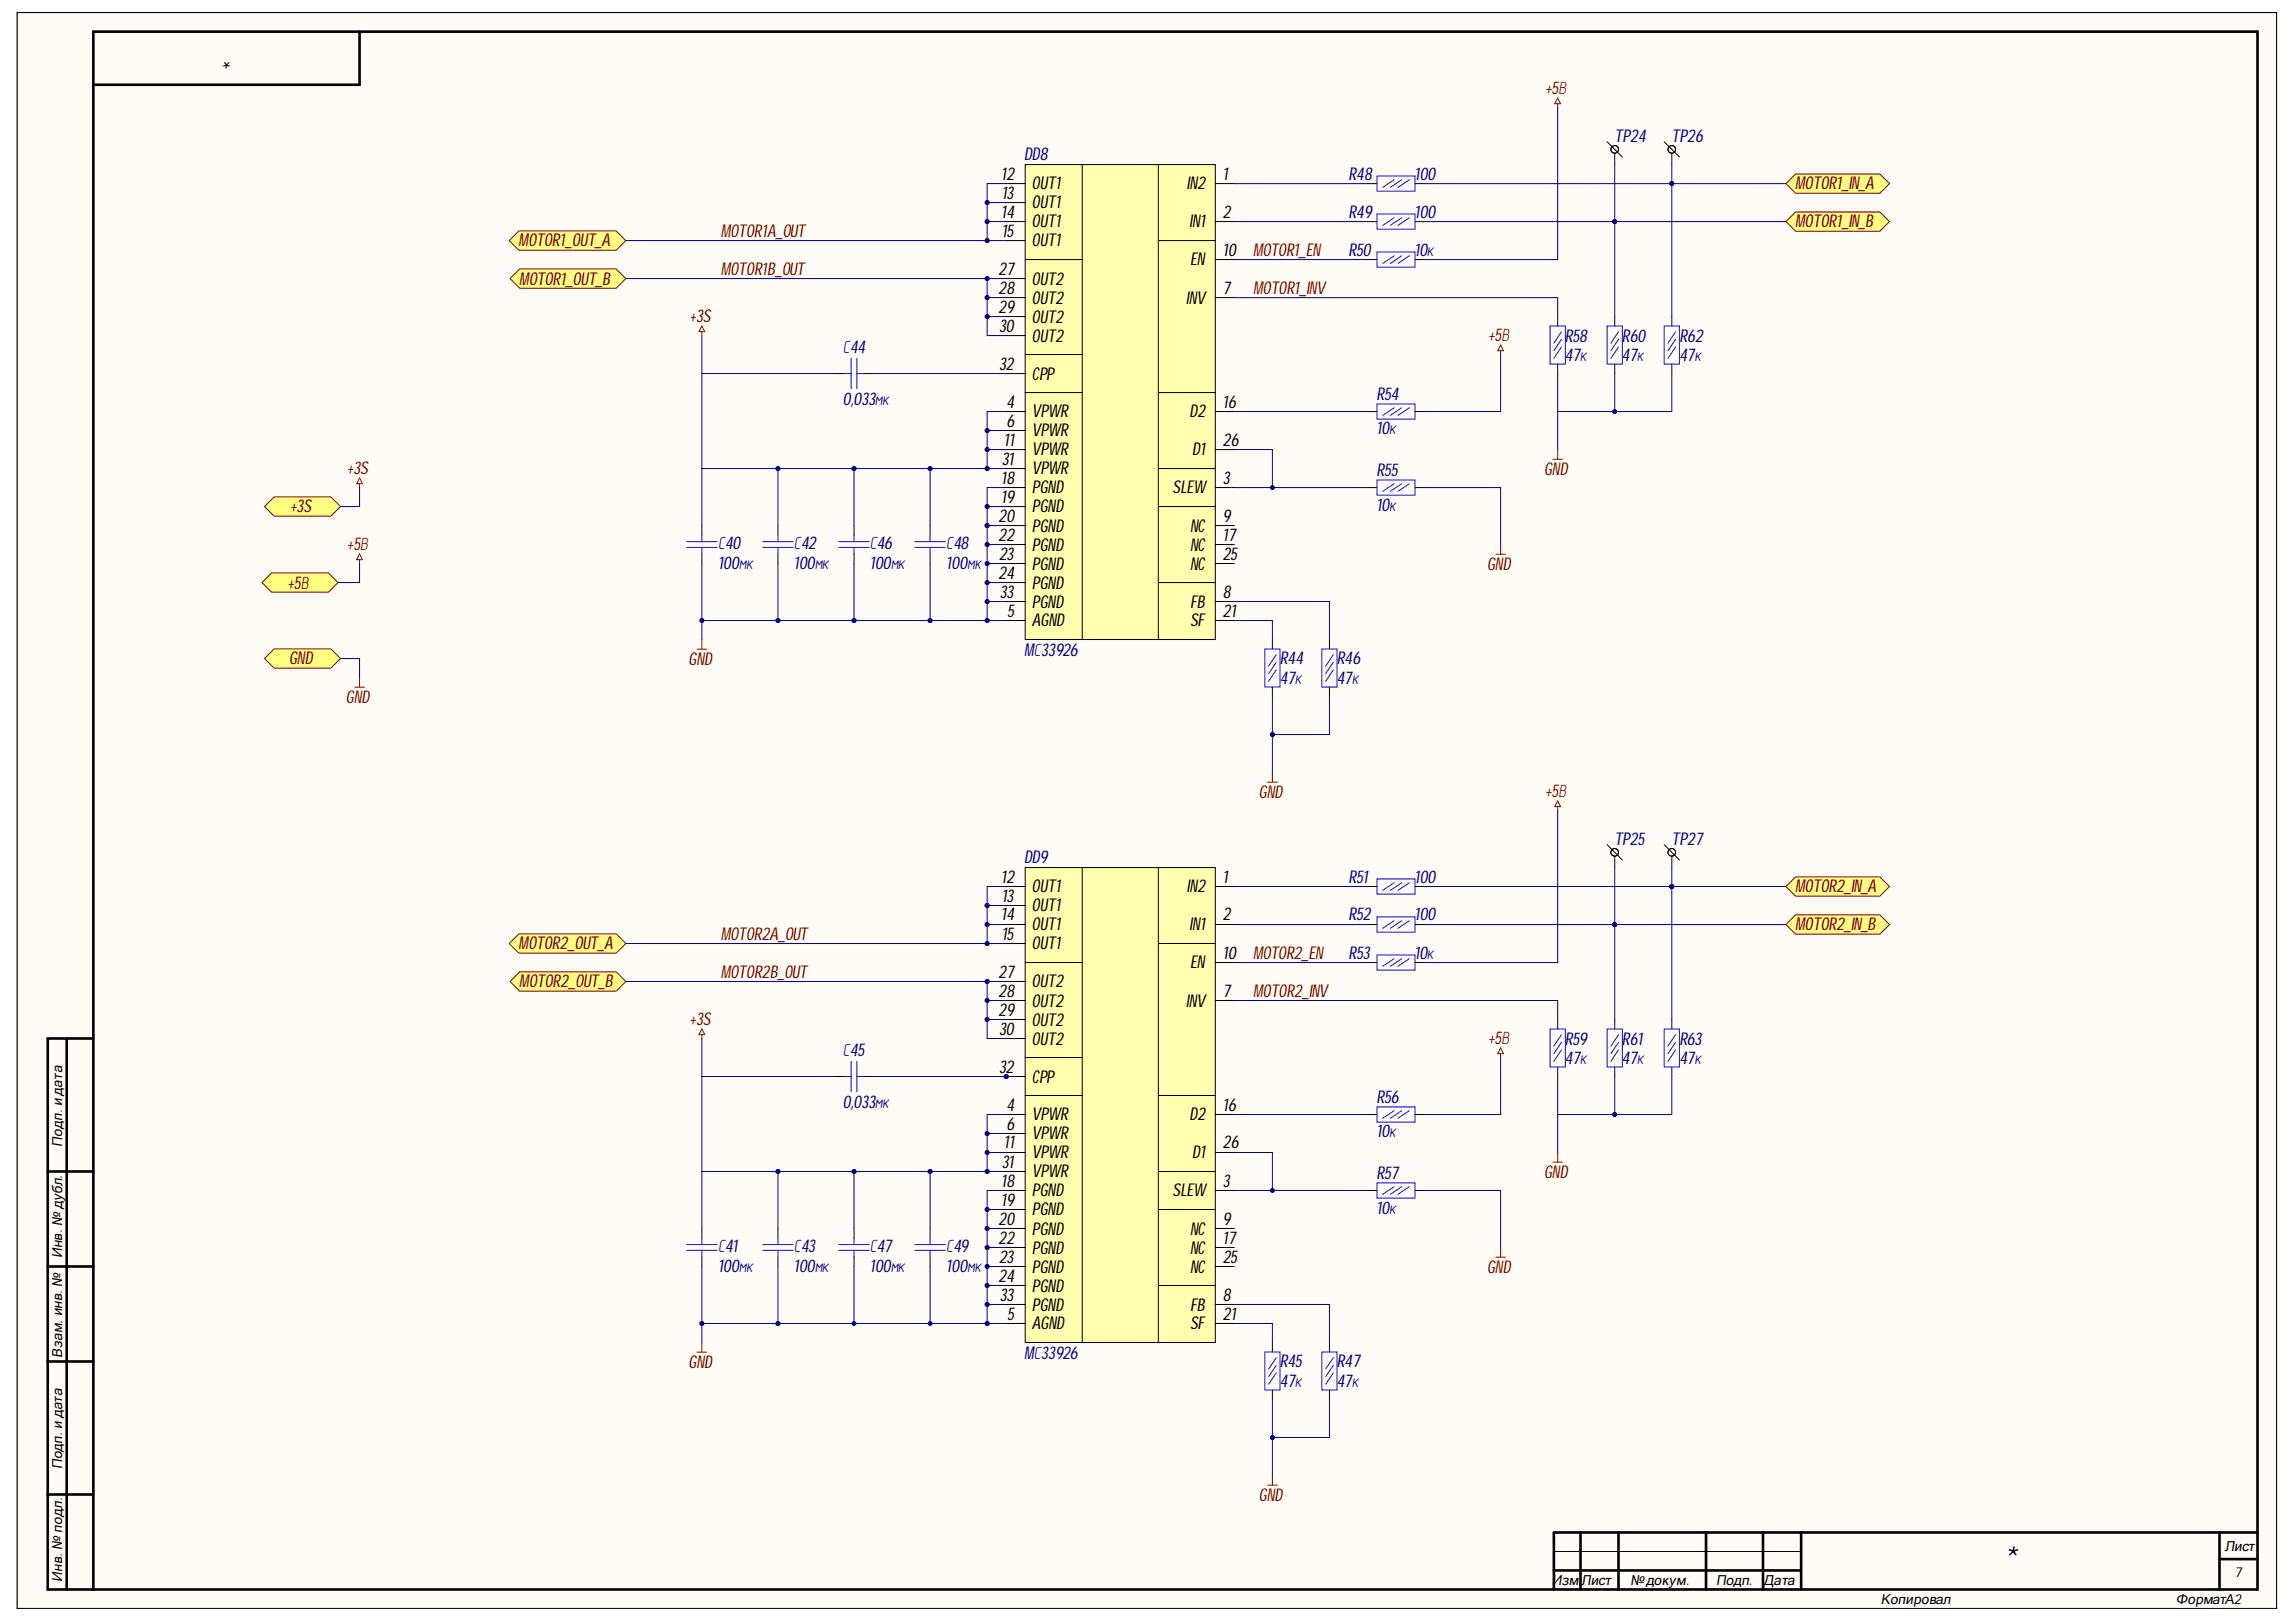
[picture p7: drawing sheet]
<svg xmlns="http://www.w3.org/2000/svg" width="297mm" height="210mm" viewBox="0 0 297 210" stroke-linecap="round" stroke-linejoin="round" font-family="sans-serif">
<defs><g id="words">
<text font-size="4.5" x="259.2" y="203.3">*</text>
<text font-size="3.2" x="30.2" y="6.6" transform="rotate(-180 30.2 6.6)">*</text>
<g font-size="2.3" fill="#800000">
<text x="199.9" y="12.2">+5В</text>
<text x="232.2" y="24.5">MOTOR1_IN_A</text>
<text x="232.2" y="29.4">MOTOR1_IN_B</text>
<text x="67.1" y="31.9">MOTOR1_OUT_A</text>
<text x="93.2" y="30.7">MOTOR1A_OUT</text>
<text x="93.2" y="35.6">MOTOR1B_OUT</text>
<text x="162.1" y="33.1">MOTOR1_EN</text>
<text x="67.2" y="36.9">MOTOR1_OUT_B</text>
<text x="89.3" y="41.7">+3S</text>
<text x="162.1" y="38">MOTOR1_INV</text>
<text x="192.6" y="44.1">+5В</text>
<text x="44.9" y="61.4">+3S</text>
<text x="199.8" y="61.5">GND</text>
<text x="37.6" y="66.3">+3S</text>
<text x="44.9" y="71.2">+5В</text>
<text x="37.2" y="76.2">+5В</text>
<text x="192.4" y="73.7">GND</text>
<text x="37.4" y="86">GND</text>
<text x="89.1" y="86.1">GND</text>
<text x="44.8" y="91">GND</text>
<text x="162.9" y="103.2">GND</text>
<text x="199.9" y="103.1">+5В</text>
<text x="232.2" y="115.5">MOTOR2_IN_A</text>
<text x="67.1" y="122.8">MOTOR2_OUT_A</text>
<text x="93.2" y="121.7">MOTOR2A_OUT</text>
<text x="162.1" y="124.1">MOTOR2_EN</text>
<text x="232.2" y="120.4">MOTOR2_IN_B</text>
<text x="67.2" y="127.7">MOTOR2_OUT_B</text>
<text x="93.2" y="126.6">MOTOR2B_OUT</text>
<text x="162.1" y="129">MOTOR2_INV</text>
<text x="89.3" y="132.6">+3S</text>
<text x="192.6" y="135.1">+5В</text>
<text x="199.8" y="152.4">GND</text>
<text x="192.4" y="164.7">GND</text>
<text x="89.1" y="177">GND</text>
<text x="162.9" y="194.2">GND</text>
</g>
<g font-size="2.3">
<text x="129.5" y="23.2">12</text>
<text x="158.2" y="23.2">1</text>
<text x="129.5" y="28.2">14</text>
<text x="129.6" y="25.7">13</text>
<text x="133.5" y="24.5">OUT1</text>
<text x="133.5" y="27">OUT1</text>
<text x="133.5" y="29.4">OUT1</text>
<text x="153.6" y="24.5">IN2</text>
<text x="153.9" y="29.4">IN1</text>
<text x="158.2" y="28.2">2</text>
<text x="129.2" y="35.6">27</text>
<text x="129.6" y="30.7">15</text>
<text x="133.5" y="31.9">OUT1</text>
<text x="154" y="34.3">EN</text>
<text x="158.2" y="33.1">10</text>
<text x="129.2" y="38">28</text>
<text x="129.2" y="40.5">29</text>
<text x="133.5" y="36.9">OUT2</text>
<text x="133.5" y="39.3">OUT2</text>
<text x="133.5" y="41.8">OUT2</text>
<text x="153.5" y="39.3">INV</text>
<text x="158.2" y="38">7</text>
<text x="129.3" y="42.9">30</text>
<text x="129.3" y="47.8">32</text>
<text x="133.5" y="44.2">OUT2</text>
<text x="130.2" y="52.8">4</text>
<text x="133.5" y="49.1">CPP</text>
<text x="158.2" y="52.8">16</text>
<text x="129.9" y="57.7">11</text>
<text x="130.2" y="55.2">6</text>
<text x="133.5" y="58.9">VPWR</text>
<text x="133.5" y="56.5">VPWR</text>
<text x="133.5" y="54">VPWR</text>
<text x="153.9" y="54">D2</text>
<text x="154.2" y="58.9">D1</text>
<text x="158.2" y="57.7">26</text>
<text x="129.5" y="62.6">18</text>
<text x="129.5" y="65.1">19</text>
<text x="129.6" y="60.2">31</text>
<text x="133.5" y="63.8">PGND</text>
<text x="133.5" y="61.4">VPWR</text>
<text x="151.7" y="63.8">SLEW</text>
<text x="158.2" y="62.6">3</text>
<text x="129.2" y="67.5">20</text>
<text x="129.2" y="70">22</text>
<text x="133.5" y="68.8">PGND</text>
<text x="133.5" y="71.3">PGND</text>
<text x="133.5" y="66.3">PGND</text>
<text x="154" y="68.8">NC</text>
<text x="154" y="71.3">NC</text>
<text x="158.2" y="67.5">9</text>
<text x="158.2" y="70">17</text>
<text x="129.2" y="74.9">24</text>
<text x="129.3" y="72.5">23</text>
<text x="129.4" y="77.4">33</text>
<text x="133.5" y="73.7">PGND</text>
<text x="133.5" y="76.2">PGND</text>
<text x="154" y="73.7">NC</text>
<text x="158.2" y="72.5">25</text>
<text x="158.2" y="77.4">8</text>
<text x="130.3" y="79.8">5</text>
<text x="133.5" y="81.1">AGND</text>
<text x="133.5" y="78.6">PGND</text>
<text x="154" y="81.1">SF</text>
<text x="154" y="78.6">FB</text>
<text x="158.2" y="79.8">21</text>
<text x="129.5" y="114.2">12</text>
<text x="129.5" y="119.1">14</text>
<text x="129.6" y="116.7">13</text>
<text x="133.5" y="115.5">OUT1</text>
<text x="133.5" y="117.9">OUT1</text>
<text x="153.6" y="115.5">IN2</text>
<text x="158.2" y="114.2">1</text>
<text x="158.2" y="119.1">2</text>
<text x="129.6" y="121.7">15</text>
<text x="133.5" y="120.4">OUT1</text>
<text x="133.5" y="122.8">OUT1</text>
<text x="153.9" y="120.4">IN1</text>
<text x="154" y="125.3">EN</text>
<text x="158.2" y="124.1">10</text>
<text x="129.2" y="126.6">27</text>
<text x="129.2" y="129">28</text>
<text x="129.2" y="131.5">29</text>
<text x="133.5" y="127.7">OUT2</text>
<text x="133.5" y="130.3">OUT2</text>
<text x="153.5" y="130.3">INV</text>
<text x="158.2" y="129">7</text>
<text x="129.3" y="133.9">30</text>
<text x="133.5" y="132.7">OUT2</text>
<text x="133.5" y="135.2">OUT2</text>
<text x="129.3" y="138.8">32</text>
<text x="130.2" y="143.7">4</text>
<text x="133.5" y="140.1">CPP</text>
<text x="158.2" y="143.7">16</text>
<text x="129.9" y="148.6">11</text>
<text x="130.2" y="146.2">6</text>
<text x="133.5" y="149.9">VPWR</text>
<text x="133.5" y="147.4">VPWR</text>
<text x="133.5" y="145">VPWR</text>
<text x="153.9" y="145">D2</text>
<text x="154.2" y="149.9">D1</text>
<text x="158.2" y="148.6">26</text>
<text x="129.5" y="153.6">18</text>
<text x="129.6" y="151.2">31</text>
<text x="133.5" y="154.8">PGND</text>
<text x="133.5" y="152.3">VPWR</text>
<text x="151.7" y="154.8">SLEW</text>
<text x="158.2" y="153.6">3</text>
<text x="129.2" y="158.5">20</text>
<text x="129.2" y="161">22</text>
<text x="129.5" y="156.1">19</text>
<text x="133.5" y="159.8">PGND</text>
<text x="133.5" y="157.3">PGND</text>
<text x="154" y="159.8">NC</text>
<text x="158.2" y="158.5">9</text>
<text x="158.2" y="161">17</text>
<text x="129.2" y="165.9">24</text>
<text x="129.3" y="163.4">23</text>
<text x="133.5" y="162.2">PGND</text>
<text x="133.5" y="164.7">PGND</text>
<text x="133.5" y="167.1">PGND</text>
<text x="154" y="164.7">NC</text>
<text x="154" y="162.2">NC</text>
<text x="158.2" y="163.4">25</text>
<text x="129.4" y="168.3">33</text>
<text x="130.3" y="170.8">5</text>
<text x="133.5" y="172">AGND</text>
<text x="133.5" y="169.6">PGND</text>
<text x="154" y="172">SF</text>
<text x="154" y="169.6">FB</text>
<text x="158.2" y="170.8">21</text>
<text x="158.2" y="168.3">8</text>
</g>
<g font-size="2.3" fill="#000080">
<text x="132.5" y="20.7">DD8</text>
<text x="174.5" y="23.2">R48</text>
<text x="183" y="23.2">100</text>
<text x="208.9" y="18.3">TP24</text>
<text x="216.3" y="18.3">TP26</text>
<text x="174.5" y="28.2">R49</text>
<text x="183" y="28.2">100</text>
<text x="174.5" y="33.1">R50</text>
<text x="183" y="33.1">10к</text>
<text x="109.1" y="45.7">С44</text>
<text x="202.5" y="44.2">R58</text>
<text x="202.5" y="46.7">47к</text>
<text x="209.8" y="44.2">R60</text>
<text x="209.8" y="46.7">47к</text>
<text x="217.3" y="44.2">R62</text>
<text x="217.3" y="46.7">47к</text>
<text x="109.1" y="52.4">0,033мк</text>
<text x="178.1" y="51.8">R54</text>
<text x="178.1" y="56.2">10к</text>
<text x="178.1" y="61.6">R55</text>
<text x="92.9" y="71.1">С40</text>
<text x="102.7" y="71.1">С42</text>
<text x="112.5" y="71.1">С46</text>
<text x="122.4" y="71.1">С48</text>
<text x="178.1" y="66.1">10к</text>
<text x="92.9" y="73.6">100мк</text>
<text x="102.7" y="73.6">100мк</text>
<text x="112.5" y="73.6">100мк</text>
<text x="122.4" y="73.6">100мк</text>
<text x="132.5" y="84.9">MС33926</text>
<text x="165.6" y="86">R44</text>
<text x="165.6" y="88.5">47к</text>
<text x="172.9" y="86">R46</text>
<text x="172.9" y="88.5">47к</text>
<text x="132.5" y="111.7">DD9</text>
<text x="208.9" y="109.3">TP25</text>
<text x="216.3" y="109.3">TP27</text>
<text x="174.5" y="114.2">R51</text>
<text x="174.5" y="119.1">R52</text>
<text x="183" y="114.2">100</text>
<text x="183" y="119.1">100</text>
<text x="174.5" y="124.1">R53</text>
<text x="183" y="124.1">10к</text>
<text x="109.1" y="136.7">С45</text>
<text x="202.5" y="135.2">R59</text>
<text x="202.5" y="137.6">47к</text>
<text x="209.8" y="135.2">R61</text>
<text x="209.8" y="137.6">47к</text>
<text x="217.3" y="135.2">R63</text>
<text x="217.3" y="137.6">47к</text>
<text x="109.1" y="143.4">0,033мк</text>
<text x="178.1" y="142.8">R56</text>
<text x="178.1" y="147.2">10к</text>
<text x="178.1" y="152.6">R57</text>
<text x="178.1" y="157.1">10к</text>
<text x="92.9" y="162.1">С41</text>
<text x="92.9" y="164.6">100мк</text>
<text x="102.7" y="162.1">С43</text>
<text x="102.7" y="164.6">100мк</text>
<text x="112.5" y="162.1">С47</text>
<text x="112.5" y="164.6">100мк</text>
<text x="122.4" y="162.1">С49</text>
<text x="122.4" y="164.6">100мк</text>
<text x="132.5" y="175.9">MС33926</text>
<text x="165.6" y="176.9">R45</text>
<text x="165.6" y="179.5">47к</text>
<text x="172.9" y="176.9">R47</text>
<text x="172.9" y="179.5">47к</text>
</g>
<g font-size="1.8">
<text x="8" y="148.4" transform="rotate(-90 8 148.4)">Подп. и дата</text>
<text x="8" y="162.8" transform="rotate(-90 8 162.8)">Инв. № дубл.</text>
<text x="8" y="175.7" transform="rotate(-90 8 175.7)">Взам. инв. №</text>
<text x="8" y="190.1" transform="rotate(-90 8 190.1)">Подп. и дата</text>
<text x="287.8" y="200.7">Лист</text>
<text x="8" y="204.7" transform="rotate(-90 8 204.7)">Инв. № подл.</text>
<text x="200.8" y="205.1">Изм.</text>
<text x="204.6" y="205.1">Лист</text>
<text x="210.9" y="205.1">№докум.</text>
<text x="222" y="205.1">Подп.</text>
<text x="228.1" y="205.1">Дата</text>
<text x="243.3" y="207.6">Копировал</text>
<text x="281.5" y="207.6">ФорматА2</text>
<text x="289.1" y="204.1">7</text>
</g>
</g></defs>
<path d="M2.2 1.6h292.3v206.5h-292.3z" fill-rule="evenodd" fill="#fffcf8"/>
<path d="M2.2 1.6h292.3v206.5h-292.3z" fill="none" stroke="#000" stroke-width=".13"/>
<path d="M2.2 1.6h292.3v206.5h-292.3z" fill-rule="evenodd" fill="#fffcf8"/>
<path d="M2.2 1.6h292.3v206.5h-292.3zM201 200.8h32" fill="none" stroke="#000" stroke-width=".13"/>
<g fill="none" stroke="#000" stroke-width=".34">
<path d="M46.5 4.1v6.9h-34.4M8.6 134.4v71.3M12.1 134.4h-5.9v71.3h285.9v-201.6h-280v201.6M6.2 151.6h5.9M6.2 163.9h5.9M6.2 176.2h5.9M6.2 193.4h5.9M204.5 198.3v7.4M209.4 198.3v7.4M220.7 198.3v7.4M228.1 198.3v7.4M233 198.3v7.4"/>
<path d="M287.1 198.3v7.4M292.1 198.3h-91.1v7.4M201 203.2h32M287.1 201.8h5"/>
</g>
<path d="M201.5 12.7l.4 .7h-.8zM201.5 13.4v.5M90.8 42.2l.4 .7h-.8zM90.8 42.9v.5M194.1 44.6l.4 .8h-.7zM194.1 45.4v.5M90.8 133.9v.5M90.8 133.1l.4 .8h-.8z" fill="none" stroke="#800000" stroke-width=".13"/>
<path d="M66 127l1.2-1.2h12.5l1.3 1.2-1.3 1.3h-12.5z" fill-rule="evenodd" fill="#ffff80"/>
<path d="M66 127l1.2-1.2h12.5l1.3 1.2-1.3 1.3h-12.5z" fill="none" stroke="#800000" stroke-width=".13"/>
<path d="M65.9 122.1l1.2-1.2h12.6l1.3 1.2-1.3 1.2h-12.6z" fill-rule="evenodd" fill="#ffff80"/>
<path d="M65.9 122.1l1.2-1.2h12.6l1.3 1.2-1.3 1.2h-12.6z" fill="none" stroke="#800000" stroke-width=".13"/>
<path d="M231 114.7l1.3-1.2h10.9l1.3 1.2-1.3 1.3h-10.9z" fill-rule="evenodd" fill="#ffff80"/>
<path d="M231 114.7l1.3-1.2h10.9l1.3 1.2-1.3 1.3h-10.9z" fill="none" stroke="#800000" stroke-width=".13"/>
<path d="M232.3 118.4h10.9l1.3 1.2-1.3 1.3h-10.9l-1.3-1.3z" fill-rule="evenodd" fill="#ffff80"/>
<path d="M232.3 118.4h10.9l1.3 1.2-1.3 1.3h-10.9l-1.3-1.3z" fill="none" stroke="#800000" stroke-width=".13"/>
<path d="M65.9 31.1l1.2-1.2h12.6l1.3 1.2-1.3 1.3h-12.6z" fill-rule="evenodd" fill="#ffff80"/>
<path d="M65.9 31.1l1.2-1.2h12.6l1.3 1.2-1.3 1.3h-12.6z" fill="none" stroke="#800000" stroke-width=".13"/>
<path d="M66 36l1.2-1.2h12.5l1.3 1.2-1.3 1.3h-12.5z" fill-rule="evenodd" fill="#ffff80"/>
<path d="M66 36l1.2-1.2h12.5l1.3 1.2-1.3 1.3h-12.5z" fill="none" stroke="#800000" stroke-width=".13"/>
<path d="M231 23.8l1.3-1.3h10.9l1.3 1.3-1.3 1.2h-10.9z" fill-rule="evenodd" fill="#ffff80"/>
<path d="M231 23.8l1.3-1.3h10.9l1.3 1.3-1.3 1.2h-10.9z" fill="none" stroke="#800000" stroke-width=".13"/>
<path d="M231 28.7l1.3-1.3h10.9l1.3 1.3-1.3 1.2h-10.9z" fill-rule="evenodd" fill="#ffff80"/>
<g fill="none" stroke="#800000" stroke-width=".13">
<path d="M231 28.7l1.3-1.3h10.9l1.3 1.3-1.3 1.2h-10.9zM90.2 84h1.2M90.8 82.8v1.2M164.6 100v1.2M164 101.2h1.2M201.5 103.6l.4 .8h-.8zM201.5 104.4v.5M194.1 135.6l.4 .8h-.7zM194.1 136.4v.5M90.2 175h1.2M90.8 173.7v1.3M164 192.2h1.2"/>
<path d="M164.6 190.9v1.3"/>
</g>
<path d="M35.1 74.1h7.4l1.2 1.3-1.2 1.2h-7.4l-1.2-1.2z" fill-rule="evenodd" fill="#ffff80"/>
<path d="M35.1 74.1h7.4l1.2 1.3-1.2 1.2h-7.4l-1.2-1.2z" fill="none" stroke="#800000" stroke-width=".13"/>
<path d="M35.5 84h7.3l1.3 1.2-1.3 1.3h-7.3l-1.3-1.3z" fill-rule="evenodd" fill="#ffff80"/>
<path d="M35.5 84h7.3l1.3 1.2-1.3 1.3h-7.3l-1.3-1.3z" fill="none" stroke="#800000" stroke-width=".13"/>
<path d="M35.5 64.3h7.3l1.3 1.3-1.3 1.2h-7.3l-1.3-1.2z" fill-rule="evenodd" fill="#ffff80"/>
<path d="M35.5 64.3h7.3l1.3 1.3-1.3 1.2h-7.3l-1.3-1.2zM46.5 62.6v.5M46.5 72.4v.5M46.5 61.8l.4 .8h-.8zM46.5 71.7l.4 .7h-.8zM45.9 88.9h1.2M46.5 87.7v1.2" fill="none" stroke="#800000" stroke-width=".13"/>
<path d="M127.7 58.2h2.5" fill="none" stroke="#000080" stroke-width=".13"/>
<circle cx="127.7" cy="58.2" r=".25" fill="#000080"/>
<g fill="none" stroke="#000080" stroke-width=".13">
<path d="M127.7 55.7h2.5"/>
<circle cx="127.7" cy="58.2" r=".25"/>
</g>
<circle cx="127.7" cy="55.7" r=".25" fill="#000080"/>
<g fill="none" stroke="#000080" stroke-width=".13">
<path d="M130.2 53.3h-2.5v7.3"/>
<circle cx="127.7" cy="55.7" r=".25"/>
</g>
<circle cx="127.7" cy="55.7" r=".25" fill="#000080"/>
<circle cx="127.7" cy="55.7" r=".25" fill="none" stroke="#000080" stroke-width=".13"/>
<circle cx="127.7" cy="58.2" r=".25" fill="#000080"/>
<circle cx="127.7" cy="58.2" r=".25" fill="none" stroke="#000080" stroke-width=".13"/>
<circle cx="127.7" cy="60.6" r=".25" fill="#000080"/>
<g fill="none" stroke="#000080" stroke-width=".13">
<path d="M127.7 75.4h2.5"/>
<circle cx="127.7" cy="60.6" r=".25"/>
</g>
<circle cx="127.7" cy="75.4" r=".25" fill="#000080"/>
<g fill="none" stroke="#000080" stroke-width=".13">
<path d="M127.7 72.9h2.5"/>
<circle cx="127.7" cy="75.4" r=".25"/>
</g>
<circle cx="127.7" cy="72.9" r=".25" fill="#000080"/>
<g fill="none" stroke="#000080" stroke-width=".13">
<path d="M127.7 68h2.5"/>
<circle cx="127.7" cy="72.9" r=".25"/>
</g>
<circle cx="127.7" cy="68" r=".25" fill="#000080"/>
<g fill="none" stroke="#000080" stroke-width=".13">
<path d="M127.7 65.6h2.5"/>
<circle cx="127.7" cy="68" r=".25"/>
</g>
<circle cx="127.7" cy="65.6" r=".25" fill="#000080"/>
<g fill="none" stroke="#000080" stroke-width=".13">
<path d="M130.2 23.8h-2.5v7.3h2.5M159.7 28.7h17.2M194.1 45.9v7.4h-9.8M184.3 63.1h9.8v7.4"/>
<circle cx="127.7" cy="65.6" r=".25"/>
</g>
<circle cx="127.7" cy="26.2" r=".25" fill="#000080"/>
<circle cx="127.7" cy="26.2" r=".25" fill="none" stroke="#000080" stroke-width=".13"/>
<circle cx="127.7" cy="28.7" r=".25" fill="#000080"/>
<circle cx="127.7" cy="28.7" r=".25" fill="none" stroke="#000080" stroke-width=".13"/>
<circle cx="127.7" cy="31.1" r=".25" fill="#000080"/>
<g fill="none" stroke="#000080" stroke-width=".13">
<path d="M127.7 28.7h2.5"/>
<circle cx="127.7" cy="31.1" r=".25"/>
</g>
<circle cx="127.7" cy="28.7" r=".25" fill="#000080"/>
<g fill="none" stroke="#000080" stroke-width=".13">
<path d="M127.7 26.2h2.5"/>
<circle cx="127.7" cy="28.7" r=".25"/>
</g>
<circle cx="127.7" cy="26.2" r=".25" fill="#000080"/>
<g fill="none" stroke="#000080" stroke-width=".13">
<path d="M130.2 36h-2.5v7.4h2.5"/>
<circle cx="127.7" cy="26.2" r=".25"/>
</g>
<circle cx="127.7" cy="41" r=".25" fill="#000080"/>
<circle cx="127.7" cy="41" r=".25" fill="none" stroke="#000080" stroke-width=".13"/>
<circle cx="127.7" cy="38.5" r=".25" fill="#000080"/>
<circle cx="127.7" cy="38.5" r=".25" fill="none" stroke="#000080" stroke-width=".13"/>
<circle cx="127.7" cy="36" r=".25" fill="#000080"/>
<g fill="none" stroke="#000080" stroke-width=".13">
<path d="M127.7 38.5h2.5"/>
<circle cx="127.7" cy="36" r=".25"/>
</g>
<circle cx="127.7" cy="38.5" r=".25" fill="#000080"/>
<g fill="none" stroke="#000080" stroke-width=".13">
<path d="M127.7 41h2.5"/>
<circle cx="127.7" cy="38.5" r=".25"/>
</g>
<circle cx="127.7" cy="41" r=".25" fill="#000080"/>
<g fill="none" stroke="#000080" stroke-width=".13">
<path d="M90.8 43.4v4.9h17.2M112.9 48.3h17.3M159.7 80.3h4.9v2.5M127.7 149.1h2.5"/>
<circle cx="127.7" cy="41" r=".25"/>
</g>
<circle cx="127.7" cy="149.1" r=".25" fill="#000080"/>
<g fill="none" stroke="#000080" stroke-width=".13">
<path d="M127.7 146.7h2.5"/>
<circle cx="127.7" cy="149.1" r=".25"/>
</g>
<circle cx="127.7" cy="146.7" r=".25" fill="#000080"/>
<g fill="none" stroke="#000080" stroke-width=".13">
<path d="M130.2 144.2h-2.5v7.4"/>
<circle cx="127.7" cy="146.7" r=".25"/>
</g>
<circle cx="127.7" cy="146.7" r=".25" fill="#000080"/>
<circle cx="127.7" cy="146.7" r=".25" fill="none" stroke="#000080" stroke-width=".13"/>
<circle cx="127.7" cy="149.1" r=".25" fill="#000080"/>
<circle cx="127.7" cy="149.1" r=".25" fill="none" stroke="#000080" stroke-width=".13"/>
<circle cx="127.7" cy="151.6" r=".25" fill="#000080"/>
<g fill="none" stroke="#000080" stroke-width=".13">
<path d="M127.7 117.2h2.5"/>
<circle cx="127.7" cy="151.6" r=".25"/>
</g>
<circle cx="127.7" cy="117.2" r=".25" fill="#000080"/>
<g fill="none" stroke="#000080" stroke-width=".13">
<path d="M130.2 127h-2.5v7.4h2.5"/>
<circle cx="127.7" cy="117.2" r=".25"/>
</g>
<circle cx="127.7" cy="131.9" r=".25" fill="#000080"/>
<circle cx="127.7" cy="131.9" r=".25" fill="none" stroke="#000080" stroke-width=".13"/>
<circle cx="127.7" cy="129.5" r=".25" fill="#000080"/>
<circle cx="127.7" cy="129.5" r=".25" fill="none" stroke="#000080" stroke-width=".13"/>
<circle cx="127.7" cy="127" r=".25" fill="#000080"/>
<g fill="none" stroke="#000080" stroke-width=".13">
<path d="M127.7 129.5h2.5"/>
<circle cx="127.7" cy="127" r=".25"/>
</g>
<circle cx="127.7" cy="129.5" r=".25" fill="#000080"/>
<g fill="none" stroke="#000080" stroke-width=".13">
<path d="M127.7 131.9h2.5"/>
<circle cx="127.7" cy="129.5" r=".25"/>
</g>
<circle cx="127.7" cy="131.9" r=".25" fill="#000080"/>
<g fill="none" stroke="#000080" stroke-width=".13">
<path d="M112.9 139.3h17.3"/>
<circle cx="127.7" cy="131.9" r=".25"/>
</g>
<circle cx="130.2" cy="139.3" r=".25" fill="#000080"/>
<g fill="none" stroke="#000080" stroke-width=".13">
<path d="M201.5 13.9v19.7h-17.2M201.5 53.3v4.9M130.2 114.7h-2.5v2.5"/>
<circle cx="130.2" cy="139.3" r=".25"/>
</g>
<circle cx="127.7" cy="117.2" r=".25" fill="#000080"/>
<g fill="none" stroke="#000080" stroke-width=".13">
<path d="M127.7 117.2v2.4"/>
<circle cx="127.7" cy="117.2" r=".25"/>
</g>
<circle cx="127.7" cy="119.6" r=".25" fill="#000080"/>
<circle cx="127.7" cy="119.6" r=".25" fill="none" stroke="#000080" stroke-width=".13"/>
<circle cx="127.7" cy="117.2" r=".25" fill="#000080"/>
<g fill="none" stroke="#000080" stroke-width=".13">
<path d="M81 31.1h46.7"/>
<circle cx="127.7" cy="117.2" r=".25"/>
</g>
<circle cx="127.7" cy="31.1" r=".25" fill="#000080"/>
<g fill="none" stroke="#000080" stroke-width=".13">
<path d="M81 36h46.7"/>
<circle cx="127.7" cy="31.1" r=".25"/>
</g>
<circle cx="127.7" cy="36" r=".25" fill="#000080"/>
<g fill="none" stroke="#000080" stroke-width=".13">
<path d="M164.6 90.1v5h7.4v-5"/>
<circle cx="127.7" cy="36" r=".25"/>
</g>
<circle cx="164.6" cy="95.1" r=".25" fill="#000080"/>
<g fill="none" stroke="#000080" stroke-width=".13">
<path d="M159.7 77.8h12.3v5M90.8 163.9v7.4"/>
<circle cx="164.6" cy="95.1" r=".25"/>
</g>
<circle cx="90.8" cy="171.3" r=".25" fill="#000080"/>
<g fill="none" stroke="#000080" stroke-width=".13">
<path d="M81 122.1h46.7"/>
<circle cx="90.8" cy="171.3" r=".25"/>
</g>
<circle cx="127.7" cy="122.1" r=".25" fill="#000080"/>
<g fill="none" stroke="#000080" stroke-width=".13">
<path d="M130.2 119.6h-2.5v2.5h2.5"/>
<circle cx="127.7" cy="122.1" r=".25"/>
</g>
<circle cx="127.7" cy="119.6" r=".25" fill="#000080"/>
<circle cx="127.7" cy="119.6" r=".25" fill="none" stroke="#000080" stroke-width=".13"/>
<circle cx="127.7" cy="122.1" r=".25" fill="#000080"/>
<g fill="none" stroke="#000080" stroke-width=".13">
<path d="M81 127h46.7"/>
<circle cx="127.7" cy="122.1" r=".25"/>
</g>
<circle cx="127.7" cy="127" r=".25" fill="#000080"/>
<g fill="none" stroke="#000080" stroke-width=".13">
<path d="M127.7 77.8h2.5"/>
<circle cx="127.7" cy="127" r=".25"/>
</g>
<circle cx="127.7" cy="77.8" r=".25" fill="#000080"/>
<g fill="none" stroke="#000080" stroke-width=".13">
<path d="M127.7 70.5v9.8h2.5"/>
<circle cx="127.7" cy="77.8" r=".25"/>
</g>
<circle cx="127.7" cy="80.3" r=".25" fill="#000080"/>
<circle cx="127.7" cy="80.3" r=".25" fill="none" stroke="#000080" stroke-width=".13"/>
<circle cx="127.7" cy="77.8" r=".25" fill="#000080"/>
<circle cx="127.7" cy="77.8" r=".25" fill="none" stroke="#000080" stroke-width=".13"/>
<circle cx="127.7" cy="75.4" r=".25" fill="#000080"/>
<circle cx="127.7" cy="75.4" r=".25" fill="none" stroke="#000080" stroke-width=".13"/>
<circle cx="127.7" cy="72.9" r=".25" fill="#000080"/>
<circle cx="127.7" cy="72.9" r=".25" fill="none" stroke="#000080" stroke-width=".13"/>
<circle cx="127.7" cy="70.5" r=".25" fill="#000080"/>
<g fill="none" stroke="#000080" stroke-width=".13">
<path d="M130.2 63.1h-2.5v4.9"/>
<circle cx="127.7" cy="70.5" r=".25"/>
</g>
<circle cx="127.7" cy="68" r=".25" fill="#000080"/>
<circle cx="127.7" cy="68" r=".25" fill="none" stroke="#000080" stroke-width=".13"/>
<circle cx="127.7" cy="65.6" r=".25" fill="#000080"/>
<g fill="none" stroke="#000080" stroke-width=".13">
<path d="M127.7 80.3h-36.9v2.5"/>
<circle cx="127.7" cy="65.6" r=".25"/>
</g>
<circle cx="127.7" cy="80.3" r=".25" fill="#000080"/>
<circle cx="127.7" cy="80.3" r=".25" fill="none" stroke="#000080" stroke-width=".13"/>
<circle cx="120.3" cy="80.3" r=".25" fill="#000080"/>
<circle cx="120.3" cy="80.3" r=".25" fill="none" stroke="#000080" stroke-width=".13"/>
<circle cx="110.5" cy="80.3" r=".25" fill="#000080"/>
<circle cx="110.5" cy="80.3" r=".25" fill="none" stroke="#000080" stroke-width=".13"/>
<circle cx="100.6" cy="80.3" r=".25" fill="#000080"/>
<circle cx="100.6" cy="80.3" r=".25" fill="none" stroke="#000080" stroke-width=".13"/>
<circle cx="90.8" cy="80.3" r=".25" fill="#000080"/>
<g fill="none" stroke="#000080" stroke-width=".13">
<path d="M127.7 68v2.5h2.5"/>
<circle cx="90.8" cy="80.3" r=".25"/>
</g>
<circle cx="127.7" cy="70.5" r=".25" fill="#000080"/>
<circle cx="127.7" cy="70.5" r=".25" fill="none" stroke="#000080" stroke-width=".13"/>
<circle cx="127.7" cy="68" r=".25" fill="#000080"/>
<g fill="none" stroke="#000080" stroke-width=".13">
<path d="M100.6 72.9v7.4"/>
<circle cx="127.7" cy="68" r=".25"/>
</g>
<circle cx="100.6" cy="80.3" r=".25" fill="#000080"/>
<g fill="none" stroke="#000080" stroke-width=".13">
<path d="M100.6 60.6v7.4"/>
<circle cx="100.6" cy="80.3" r=".25"/>
</g>
<circle cx="100.6" cy="60.6" r=".25" fill="#000080"/>
<g fill="none" stroke="#000080" stroke-width=".13">
<path d="M110.5 72.9v7.4"/>
<circle cx="100.6" cy="60.6" r=".25"/>
</g>
<circle cx="110.5" cy="80.3" r=".25" fill="#000080"/>
<g fill="none" stroke="#000080" stroke-width=".13">
<path d="M110.5 60.6v7.4"/>
<circle cx="110.5" cy="80.3" r=".25"/>
</g>
<circle cx="110.5" cy="60.6" r=".25" fill="#000080"/>
<g fill="none" stroke="#000080" stroke-width=".13">
<path d="M120.3 72.9v7.4"/>
<circle cx="110.5" cy="60.6" r=".25"/>
</g>
<circle cx="120.3" cy="80.3" r=".25" fill="#000080"/>
<g fill="none" stroke="#000080" stroke-width=".13">
<path d="M120.3 60.6v7.4"/>
<circle cx="120.3" cy="80.3" r=".25"/>
</g>
<circle cx="120.3" cy="60.6" r=".25" fill="#000080"/>
<g fill="none" stroke="#000080" stroke-width=".13">
<path d="M130.2 60.6h-39.4v7.4"/>
<circle cx="120.3" cy="60.6" r=".25"/>
</g>
<circle cx="100.6" cy="60.6" r=".25" fill="#000080"/>
<circle cx="100.6" cy="60.6" r=".25" fill="none" stroke="#000080" stroke-width=".13"/>
<circle cx="110.5" cy="60.6" r=".25" fill="#000080"/>
<circle cx="110.5" cy="60.6" r=".25" fill="none" stroke="#000080" stroke-width=".13"/>
<circle cx="120.3" cy="60.6" r=".25" fill="#000080"/>
<circle cx="120.3" cy="60.6" r=".25" fill="none" stroke="#000080" stroke-width=".13"/>
<circle cx="127.7" cy="60.6" r=".25" fill="#000080"/>
<g fill="none" stroke="#000080" stroke-width=".13">
<path d="M90.8 72.9v7.4"/>
<circle cx="127.7" cy="60.6" r=".25"/>
</g>
<circle cx="90.8" cy="80.3" r=".25" fill="#000080"/>
<g fill="none" stroke="#000080" stroke-width=".13">
<path d="M90.8 48.3v12.3M164.6 95.1v4.9"/>
<circle cx="90.8" cy="80.3" r=".25"/>
</g>
<circle cx="164.6" cy="95.1" r=".25" fill="#000080"/>
<g fill="none" stroke="#000080" stroke-width=".13">
<path d="M110.5 163.9v7.4"/>
<circle cx="164.6" cy="95.1" r=".25"/>
</g>
<circle cx="110.5" cy="171.3" r=".25" fill="#000080"/>
<g fill="none" stroke="#000080" stroke-width=".13">
<path d="M120.3 163.9v7.4"/>
<circle cx="110.5" cy="171.3" r=".25"/>
</g>
<circle cx="120.3" cy="171.3" r=".25" fill="#000080"/>
<g fill="none" stroke="#000080" stroke-width=".13">
<path d="M130.2 171.3h-39.4v2.4"/>
<circle cx="120.3" cy="171.3" r=".25"/>
</g>
<circle cx="127.7" cy="171.3" r=".25" fill="#000080"/>
<circle cx="127.7" cy="171.3" r=".25" fill="none" stroke="#000080" stroke-width=".13"/>
<circle cx="100.6" cy="171.3" r=".25" fill="#000080"/>
<circle cx="100.6" cy="171.3" r=".25" fill="none" stroke="#000080" stroke-width=".13"/>
<circle cx="90.8" cy="171.3" r=".25" fill="#000080"/>
<g fill="none" stroke="#000080" stroke-width=".13">
<path d="M130.2 168.8h-2.5v2.5"/>
<circle cx="90.8" cy="171.3" r=".25"/>
</g>
<circle cx="127.7" cy="168.8" r=".25" fill="#000080"/>
<circle cx="127.7" cy="168.8" r=".25" fill="none" stroke="#000080" stroke-width=".13"/>
<circle cx="127.7" cy="171.3" r=".25" fill="#000080"/>
<g fill="none" stroke="#000080" stroke-width=".13">
<path d="M130.2 166.4h-2.5v2.4"/>
<circle cx="127.7" cy="171.3" r=".25"/>
</g>
<circle cx="127.7" cy="166.4" r=".25" fill="#000080"/>
<circle cx="127.7" cy="166.4" r=".25" fill="none" stroke="#000080" stroke-width=".13"/>
<circle cx="127.7" cy="168.8" r=".25" fill="#000080"/>
<g fill="none" stroke="#000080" stroke-width=".13">
<path d="M130.2 163.9h-2.5v2.5"/>
<circle cx="127.7" cy="168.8" r=".25"/>
</g>
<circle cx="127.7" cy="163.9" r=".25" fill="#000080"/>
<circle cx="127.7" cy="163.9" r=".25" fill="none" stroke="#000080" stroke-width=".13"/>
<circle cx="127.7" cy="166.4" r=".25" fill="#000080"/>
<g fill="none" stroke="#000080" stroke-width=".13">
<path d="M130.2 161.4h-2.5v2.5"/>
<circle cx="127.7" cy="166.4" r=".25"/>
</g>
<circle cx="127.7" cy="161.4" r=".25" fill="#000080"/>
<circle cx="127.7" cy="161.4" r=".25" fill="none" stroke="#000080" stroke-width=".13"/>
<circle cx="127.7" cy="163.9" r=".25" fill="#000080"/>
<g fill="none" stroke="#000080" stroke-width=".13">
<path d="M130.2 159h-2.5v2.4"/>
<circle cx="127.7" cy="163.9" r=".25"/>
</g>
<circle cx="127.7" cy="159" r=".25" fill="#000080"/>
<circle cx="127.7" cy="159" r=".25" fill="none" stroke="#000080" stroke-width=".13"/>
<circle cx="127.7" cy="161.4" r=".25" fill="#000080"/>
<g fill="none" stroke="#000080" stroke-width=".13">
<path d="M130.2 156.5h-2.5v2.5"/>
<circle cx="127.7" cy="161.4" r=".25"/>
</g>
<circle cx="127.7" cy="156.5" r=".25" fill="#000080"/>
<circle cx="127.7" cy="156.5" r=".25" fill="none" stroke="#000080" stroke-width=".13"/>
<circle cx="127.7" cy="159" r=".25" fill="#000080"/>
<g fill="none" stroke="#000080" stroke-width=".13">
<path d="M130.2 154.1h-2.5v2.4"/>
<circle cx="127.7" cy="159" r=".25"/>
</g>
<circle cx="127.7" cy="156.5" r=".25" fill="#000080"/>
<g fill="none" stroke="#000080" stroke-width=".13">
<path d="M130.2 151.6h-39.4v7.4"/>
<circle cx="127.7" cy="156.5" r=".25"/>
</g>
<circle cx="100.6" cy="151.6" r=".25" fill="#000080"/>
<circle cx="100.6" cy="151.6" r=".25" fill="none" stroke="#000080" stroke-width=".13"/>
<circle cx="110.5" cy="151.6" r=".25" fill="#000080"/>
<circle cx="110.5" cy="151.6" r=".25" fill="none" stroke="#000080" stroke-width=".13"/>
<circle cx="120.3" cy="151.6" r=".25" fill="#000080"/>
<circle cx="120.3" cy="151.6" r=".25" fill="none" stroke="#000080" stroke-width=".13"/>
<circle cx="127.7" cy="151.6" r=".25" fill="#000080"/>
<g fill="none" stroke="#000080" stroke-width=".13">
<path d="M120.3 151.6v7.4"/>
<circle cx="127.7" cy="151.6" r=".25"/>
</g>
<circle cx="120.3" cy="151.6" r=".25" fill="#000080"/>
<g fill="none" stroke="#000080" stroke-width=".13">
<path d="M110.5 151.6v7.4"/>
<circle cx="120.3" cy="151.6" r=".25"/>
</g>
<circle cx="110.5" cy="151.6" r=".25" fill="#000080"/>
<g fill="none" stroke="#000080" stroke-width=".13">
<path d="M100.6 151.6v7.4"/>
<circle cx="110.5" cy="151.6" r=".25"/>
</g>
<circle cx="100.6" cy="151.6" r=".25" fill="#000080"/>
<g fill="none" stroke="#000080" stroke-width=".13">
<path d="M100.6 163.9v7.4"/>
<circle cx="100.6" cy="151.6" r=".25"/>
</g>
<circle cx="100.6" cy="171.3" r=".25" fill="#000080"/>
<g fill="none" stroke="#000080" stroke-width=".13">
<path d="M201.5 48.3v5h14.8v-5M90.8 134.4v17.2M90.8 139.3h17.2"/>
<circle cx="100.6" cy="171.3" r=".25"/>
</g>
<circle cx="208.9" cy="53.3" r=".25" fill="#000080"/>
<g fill="none" stroke="#000080" stroke-width=".13">
<path d="M159.7 38.5h41.8v2.5M208.9 48.3v5"/>
<circle cx="208.9" cy="53.3" r=".25"/>
</g>
<circle cx="208.9" cy="53.3" r=".25" fill="#000080"/>
<g fill="none" stroke="#000080" stroke-width=".13">
<path d="M216.3 23.8v17.2"/>
<circle cx="208.9" cy="53.3" r=".25"/>
</g>
<circle cx="216.3" cy="23.8" r=".25" fill="#000080"/>
<g fill="none" stroke="#000080" stroke-width=".13">
<path d="M184.3 23.8h46.7"/>
<circle cx="216.3" cy="23.8" r=".25"/>
</g>
<circle cx="216.3" cy="23.8" r=".25" fill="#000080"/>
<g fill="none" stroke="#000080" stroke-width=".13">
<path d="M208.9 28.7v12.3"/>
<circle cx="216.3" cy="23.8" r=".25"/>
</g>
<circle cx="208.9" cy="28.7" r=".25" fill="#000080"/>
<g fill="none" stroke="#000080" stroke-width=".13">
<path d="M184.3 28.7h46.7"/>
<circle cx="208.9" cy="28.7" r=".25"/>
</g>
<circle cx="208.9" cy="28.7" r=".25" fill="#000080"/>
<g fill="none" stroke="#000080" stroke-width=".13">
<path d="M159.7 53.3h17.2M159.7 58.2h4.9v4.9M159.7 63.1h17.2"/>
<circle cx="208.9" cy="28.7" r=".25"/>
</g>
<circle cx="164.6" cy="63.1" r=".25" fill="#000080"/>
<g fill="none" stroke="#000080" stroke-width=".13">
<path d="M201.5 104.9v19.7h-17.2M194.1 136.9v7.3h-9.8M184.3 154.1h9.8v7.3M201.5 144.2v4.9M159.7 171.3h4.9v2.4M164.6 181.1v4.9h7.4v-4.9"/>
<circle cx="164.6" cy="63.1" r=".25"/>
</g>
<circle cx="164.6" cy="186" r=".25" fill="#000080"/>
<g fill="none" stroke="#000080" stroke-width=".13">
<path d="M159.7 168.8h12.3v4.9M164.6 186v4.9"/>
<circle cx="164.6" cy="186" r=".25"/>
</g>
<circle cx="164.6" cy="186" r=".25" fill="#000080"/>
<g fill="none" stroke="#000080" stroke-width=".13">
<path d="M201.5 139.3v4.9h14.8v-4.9"/>
<circle cx="164.6" cy="186" r=".25"/>
</g>
<circle cx="208.9" cy="144.2" r=".25" fill="#000080"/>
<g fill="none" stroke="#000080" stroke-width=".13">
<path d="M159.7 129.5h41.8v2.4M208.9 139.3v4.9"/>
<circle cx="208.9" cy="144.2" r=".25"/>
</g>
<circle cx="208.9" cy="144.2" r=".25" fill="#000080"/>
<g fill="none" stroke="#000080" stroke-width=".13">
<path d="M216.3 114.7v17.2"/>
<circle cx="208.9" cy="144.2" r=".25"/>
</g>
<circle cx="216.3" cy="114.7" r=".25" fill="#000080"/>
<g fill="none" stroke="#000080" stroke-width=".13">
<path d="M208.9 119.6v12.3"/>
<circle cx="216.3" cy="114.7" r=".25"/>
</g>
<circle cx="208.9" cy="119.6" r=".25" fill="#000080"/>
<g fill="none" stroke="#000080" stroke-width=".13">
<path d="M159.7 144.2h17.2M159.7 154.1h17.2M159.7 149.1h4.9v5"/>
<circle cx="208.9" cy="119.6" r=".25"/>
</g>
<circle cx="164.6" cy="154.1" r=".25" fill="#000080"/>
<g fill="none" stroke="#000080" stroke-width=".13">
<path d="M159.7 33.6h17.2M159.7 23.8h17.2M46.5 63.1v2.5h-2.4M46.5 72.9v2.5h-2.8M44.1 85.2h2.4v2.5M159.7 114.7h17.2M184.3 114.7h32M159.7 124.6h17.2"/>
<circle cx="164.6" cy="154.1" r=".25"/>
</g>
<path d="M200.9 59.4h1.2M201.5 58.2v1.2M193.5 71.7h1.3M194.1 70.5v1.2M200.9 150.4h1.2M201.5 149.1v1.3M193.5 162.7h1.3M194.1 161.4v1.3" fill="none" stroke="#800000" stroke-width=".13"/>
<g fill="none" stroke="#000" stroke-width=".13">
<path d="M215.3 109.3l2 2M216.3 110.8v1.5"/>
<circle cx="216.3" cy="110.3" r=".49"/>
</g>
<circle cx="216.3" cy="114.7" r=".25" fill="#000080"/>
<g fill="none" stroke="#000080" stroke-width=".13">
<path d="M216.3 114.7h14.7"/>
<circle cx="216.3" cy="114.7" r=".25"/>
</g>
<circle cx="216.3" cy="114.7" r=".25" fill="#000080"/>
<g fill="none" stroke="#000080" stroke-width=".13">
<path d="M216.3 112.3v2.4"/>
<circle cx="216.3" cy="114.7" r=".25"/>
</g>
<circle cx="216.3" cy="114.7" r=".25" fill="#000080"/>
<circle cx="216.3" cy="114.7" r=".25" fill="none" stroke="#000080" stroke-width=".13"/>
<circle cx="216.3" cy="114.7" r=".25" fill="#000080"/>
<g fill="none" stroke="#000080" stroke-width=".13">
<path d="M184.3 119.6h24.6"/>
<circle cx="216.3" cy="114.7" r=".25"/>
</g>
<g fill="none" stroke="#000" stroke-width=".13">
<path d="M207.9 109.3l2 2M208.9 110.8v1.5"/>
<circle cx="208.9" cy="110.3" r=".49"/>
</g>
<circle cx="208.9" cy="119.6" r=".25" fill="#000080"/>
<g fill="none" stroke="#000080" stroke-width=".13">
<path d="M208.9 119.6h22.1"/>
<circle cx="208.9" cy="119.6" r=".25"/>
</g>
<circle cx="208.9" cy="119.6" r=".25" fill="#000080"/>
<g fill="none" stroke="#000080" stroke-width=".13">
<path d="M208.9 112.3v7.3"/>
<circle cx="208.9" cy="119.6" r=".25"/>
</g>
<circle cx="208.9" cy="119.6" r=".25" fill="#000080"/>
<circle cx="208.9" cy="119.6" r=".25" fill="none" stroke="#000080" stroke-width=".13"/>
<circle cx="208.9" cy="119.6" r=".25" fill="#000080"/>
<g fill="none" stroke="#000080" stroke-width=".13">
<path d="M216.3 21.3v2.5"/>
<circle cx="208.9" cy="119.6" r=".25"/>
</g>
<g fill="none" stroke="#000" stroke-width=".13">
<path d="M215.3 18.4l2 1.9M216.3 19.8v1.5"/>
<circle cx="216.3" cy="19.3" r=".49"/>
</g>
<circle cx="216.3" cy="23.8" r=".25" fill="#000080"/>
<g fill="none" stroke="#000080" stroke-width=".13">
<path d="M208.9 21.3v7.4"/>
<circle cx="216.3" cy="23.8" r=".25"/>
</g>
<g fill="none" stroke="#000" stroke-width=".13">
<path d="M207.9 18.4l2 1.9M208.9 19.8v1.5"/>
<circle cx="208.9" cy="19.3" r=".49"/>
</g>
<circle cx="208.9" cy="28.7" r=".25" fill="#000080"/>
<circle cx="208.9" cy="28.7" r=".25" fill="none" stroke="#000080" stroke-width=".13"/>
<circle cx="130.2" cy="139.3" r=".25" fill="#000080"/>
<circle cx="130.2" cy="139.3" r=".25" fill="none" stroke="#000080" stroke-width=".13"/>
<path d="M132.6 112.3h24.6v61.4h-24.6z" fill-rule="evenodd" fill="#ffffb0"/>
<g fill="none" stroke="#000" stroke-width=".13">
<path d="M132.6 112.3h24.6v61.4h-24.6zM130.2 127h2.4M130.2 129.5h2.4M130.2 131.9h2.4M130.2 134.4h2.4M130.2 139.3h2.4M130.2 154.1h2.4M130.2 149.1h2.4M130.2 151.6h2.4M130.2 159h2.4M130.2 156.5h2.4M130.2 146.7h2.4"/>
<path d="M130.2 144.2h2.4M157.2 149.1h2.5M130.2 171.3h2.4M130.2 161.4h2.4M130.2 163.9h2.4M130.2 166.4h2.4M157.2 171.3h2.5"/>
</g>
<circle cx="130.2" cy="139.3" r=".25" fill="#000080"/>
<circle cx="130.2" cy="139.3" r=".25" fill="none" stroke="#000080" stroke-width=".13"/>
<g fill="none" stroke="#000" stroke-width=".13">
<path d="M130.2 114.7h2.4M130.2 119.6h2.4M130.2 117.2h2.4M140 112.3v61.4M149.9 112.3v61.4M157.2 114.7h2.5M157.2 119.6h2.5M130.2 122.1h2.4M132.6 124.6h7.4M132.6 136.9h7.4M149.9 122.1h7.3M157.2 124.6h2.5"/>
<path d="M157.2 129.5h2.5M132.6 141.8h7.4M149.9 141.8h7.3M149.9 151.6h7.3M149.9 156.5h7.3M157.2 144.2h2.5M157.2 159h2.5M157.2 154.1h2.5M130.2 168.8h2.4M149.9 166.4h7.3M157.2 163.9h2.5M157.2 161.4h2.5"/>
<path d="M157.2 168.8h2.5"/>
</g>
<path d="M132.6 21.3h24.6v61.5h-24.6z" fill-rule="evenodd" fill="#ffffb0"/>
<g fill="none" stroke="#000" stroke-width=".13">
<path d="M130.2 36h2.4M130.2 38.5h2.4M130.2 23.8h2.4M130.2 28.7h2.4M130.2 26.2h2.4M130.2 31.1h2.4M132.6 21.3h24.6v61.5h-24.6zM132.6 33.6h7.4M140 21.3v61.5M149.9 31.1h7.3M149.9 21.3v61.5M157.2 38.5h2.5"/>
<path d="M157.2 23.8h2.5M157.2 28.7h2.5M157.2 33.6h2.5M176.9 23.8h1.2M176.9 28.7h1.2M176.9 33.6h1.2M183.1 23.8h1.2M183.1 28.7h1.2M183.1 33.6h1.2M108 48.3h1.3M111.7 48.3h1.2M130.2 58.2h2.4"/>
<path d="M130.2 41h2.4M130.2 43.4h2.4M130.2 55.7h2.4M130.2 53.3h2.4M130.2 48.3h2.4M132.6 50.8h7.4M132.6 45.9h7.4M149.9 50.8h7.3M157.2 58.2h2.5M157.2 53.3h2.5M176.9 53.3h1.2M183.1 53.3h1.2"/>
<path d="M201.5 41v1.2M201.5 47.1v1.2M208.9 41v1.2M208.9 47.1v1.2M216.3 41v1.2M216.3 47.1v1.2M90.8 68v1.2M90.8 71.7v1.2M100.6 68v1.2M100.6 71.7v1.2M110.5 68v1.2M110.5 71.7v1.2"/>
<path d="M120.3 68v1.2M120.3 71.7v1.2M130.2 63.1h2.4M130.2 60.6h2.4M130.2 68h2.4M130.2 70.5h2.4M130.2 72.9h2.4M130.2 75.4h2.4M130.2 65.6h2.4M130.2 77.8h2.4M149.9 60.6h7.3M149.9 75.4h7.3"/>
<path d="M149.9 65.6h7.3M157.2 63.1h2.5M157.2 68h2.5M157.2 70.5h2.5M157.2 72.9h2.5M157.2 77.8h2.5M176.9 63.1h1.2M183.1 63.1h1.2M130.2 80.3h2.4M157.2 80.3h2.5M164.6 82.8v1.2M164.6 88.9v1.2"/>
<path d="M172 82.8v1.2M172 88.9v1.2M176.9 114.7h1.2M176.9 119.6h1.2M183.1 114.7h1.2M183.1 119.6h1.2M108 139.3h1.3M111.7 139.3h1.2M176.9 124.6h1.2M183.1 124.6h1.2M201.5 131.9v1.3M201.5 138.1v1.2"/>
<path d="M208.9 131.9v1.3M208.9 138.1v1.2M216.3 131.9v1.3M216.3 138.1v1.2M90.8 159v1.2M100.6 159v1.2M110.5 159v1.2M120.3 159v1.2M176.9 144.2h1.2M176.9 154.1h1.2M183.1 144.2h1.2M183.1 154.1h1.2"/>
<path d="M90.8 162.7v1.2M100.6 162.7v1.2M110.5 162.7v1.2M120.3 162.7v1.2M164.6 173.7v1.3M164.6 179.9v1.2M172 173.7v1.3M172 179.9v1.2"/>
</g>
<g fill="none" stroke="#00f" stroke-width=".13">
<path d="M178.1 22.8h5v1.9h-5zM178.1 27.7h5v2h-5zM178.1 32.6h5v2h-5zM180.4 23.3l-1.5 .9M180.4 28.2l-1.5 1M180.4 33.1l-1.5 1M181.3 23.3l-1.4 .9M181.3 28.2l-1.4 1M181.3 33.1l-1.4 1M182.3 23.3l-1.4 .9M182.3 28.2l-1.4 1M182.3 33.1l-1.4 1"/>
<path d="M109.3 48.3h.8M110.1 46.4v3.9M110.9 46.4v3.9M110.9 48.3h.8M178.1 52.3h5v1.9h-5zM180.4 52.8l-1.5 1M181.3 52.8l-1.4 1M182.3 52.8l-1.4 1M200.5 42.2h2v4.9h-2zM202 43.9l-1 1.5M202 44.9l-1 1.5M202 42.9l-1 1.5"/>
<path d="M207.9 42.2h2v4.9h-2zM209.4 43.9l-1 1.5M209.4 44.9l-1 1.5M209.4 42.9l-1 1.5M215.3 42.2h2v4.9h-2zM216.8 43.9l-1 1.5M216.8 44.9l-1 1.5M216.8 42.9l-1 1.5M88.8 70.1h4M88.8 70.8h4M90.8 69.2v.9M90.8 70.8v.9"/>
<path d="M98.7 70.1h3.9M98.7 70.8h3.9M100.6 69.2v.9M100.6 70.8v.9M108.5 70.1h4M108.5 70.8h4M110.5 69.2v.9M110.5 70.8v.9M118.4 70.1h3.9M118.4 70.8h3.9M120.3 69.2v.9M120.3 70.8v.9"/>
<path d="M178.1 62.1h5v2h-5zM180.4 62.6l-1.5 1M181.3 62.6l-1.4 1M182.3 62.6l-1.4 1M163.6 84h2v4.9h-2zM165.1 85.7l-1 1.5M165.1 86.7l-1 1.5M165.1 84.7l-1 1.5M171 84h2v4.9h-2zM172.5 85.7l-1 1.5M172.5 86.7l-1 1.5M172.5 84.7l-1 1.5"/>
<path d="M178.1 113.7h5v2h-5zM178.1 118.7h5v1.9h-5zM180.4 114.2l-1.5 1M180.4 119.2l-1.5 .9M181.3 114.2l-1.4 1M181.3 119.2l-1.4 .9M182.3 114.2l-1.4 1M182.3 119.2l-1.4 .9M109.3 139.3h.8M110.1 137.3v4M110.9 137.3v4M110.9 139.3h.8"/>
<path d="M178.1 123.6h5v1.9h-5zM180.4 124.1l-1.5 .9M181.3 124.1l-1.4 .9M182.3 124.1l-1.4 .9M200.5 133.2h2v4.9h-2zM202 134.9l-1 1.5M202 135.9l-1 1.5M202 133.9l-1 1.5M207.9 133.2h2v4.9h-2zM209.4 134.9l-1 1.5M209.4 135.9l-1 1.5M209.4 133.9l-1 1.5"/>
<path d="M215.3 133.2h2v4.9h-2zM216.8 134.9l-1 1.5M216.8 135.9l-1 1.5M216.8 133.9l-1 1.5M178.1 143.2h5v2h-5zM178.1 153.1h5v2h-5zM180.4 143.7l-1.5 1M180.4 153.6l-1.5 1M181.3 143.7l-1.4 1M181.3 153.6l-1.4 1M182.3 143.7l-1.4 1M182.3 153.6l-1.4 1"/>
<path d="M88.8 161.1h4M88.8 161.8h4M90.8 160.2v.9M90.8 161.8v.9M98.7 161.1h3.9M98.7 161.8h3.9M100.6 160.2v.9M100.6 161.8v.9M108.5 161.1h4M108.5 161.8h4M110.5 160.2v.9M110.5 161.8v.9"/>
<path d="M118.4 161.1h3.9M118.4 161.8h3.9M120.3 160.2v.9M120.3 161.8v.9M163.6 175h2v4.9h-2zM165.1 176.7l-1 1.5M165.1 177.7l-1 1.4M165.1 175.7l-1 1.5M171 175h2v4.9h-2zM172.5 176.7l-1 1.5M172.5 177.7l-1 1.4M172.5 175.7l-1 1.5"/>
</g>
<path d="M159.7 119.6h17.2" fill="none" stroke="#000080" stroke-width=".13"/>
<use href="#words"/>
</svg>
